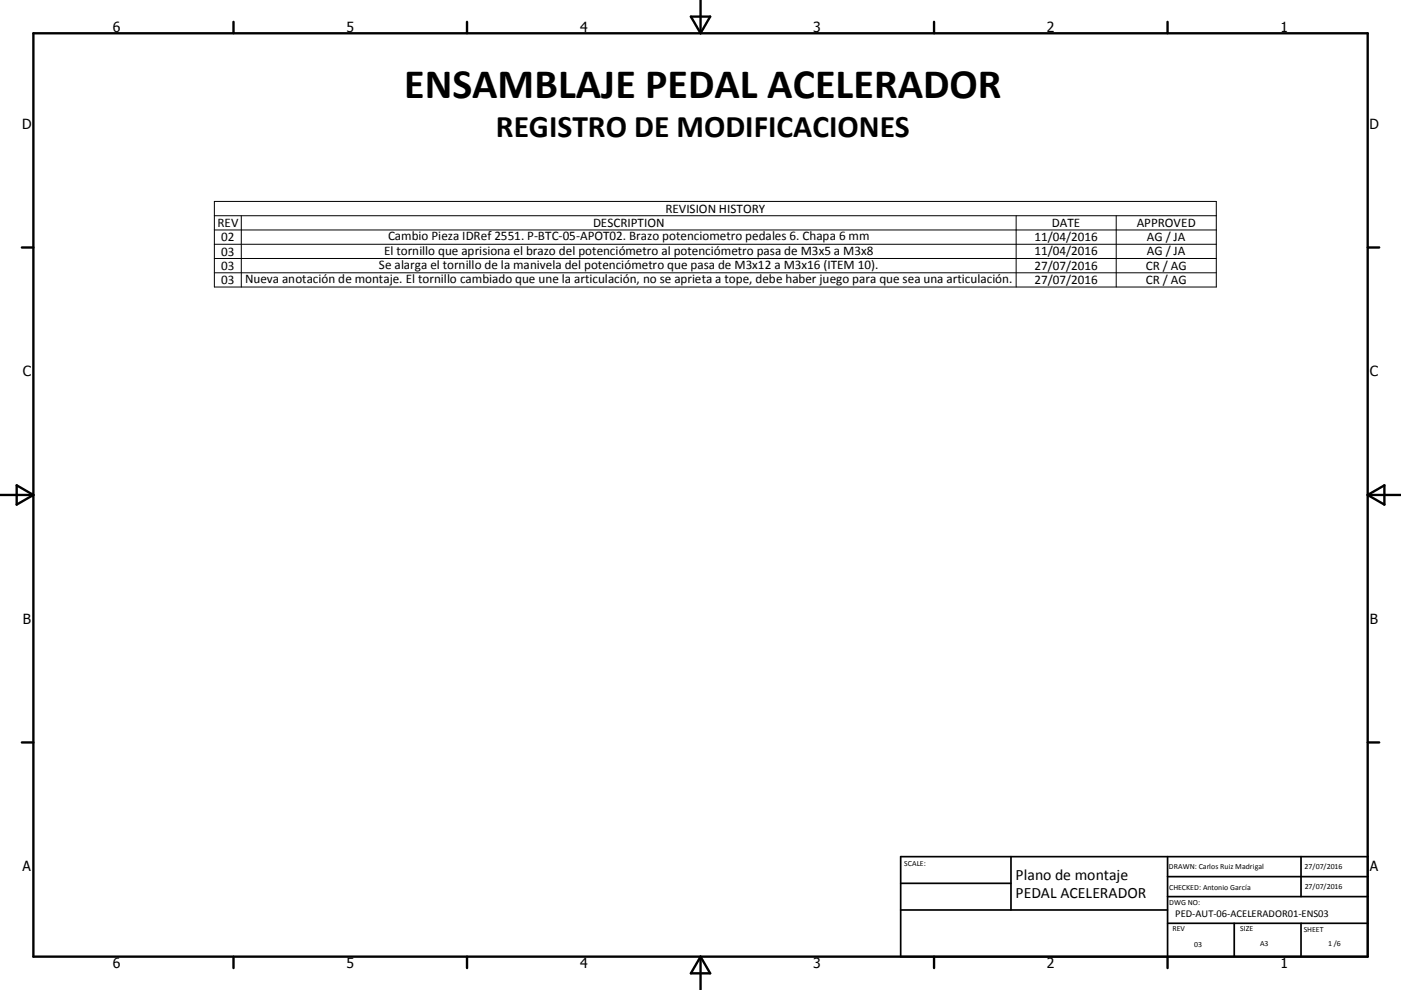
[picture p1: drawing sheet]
<svg xmlns="http://www.w3.org/2000/svg" width="420mm" height="297mm" viewBox="0 0 420 297" stroke-linecap="round" stroke-linejoin="round" font-family="sans-serif">
<defs><g id="words">
<text font-size="12.6" x="121.2" y="29.4">ENSAMBLAJE PEDAL ACELERADOR</text>
<text font-size="9.4" x="148.7" y="41.2">REGISTRO DE MODIFICACIONES</text>
<g font-size="4.7">
<text x="304.5" y="263.9">Plano de montaje</text>
<text x="304.5" y="269.3">PEDAL ACELERADOR</text>
</g>
<g font-size="4.2">
<text x="33.9" y="9.6">6</text>
<text x="103.9" y="9.6">5</text>
<text x="173.9" y="9.6">4</text>
<text x="243.8" y="9.6">3</text>
<text x="313.9" y="9.6">2</text>
<text x="383.9" y="9.6">1</text>
<text x="6.7" y="38.7">D</text>
<text x="410.5" y="38.7">D</text>
<text x="6.9" y="112.9">C</text>
<text x="410.7" y="112.9">C</text>
<text x="6.9" y="187.1">B</text>
<text x="410.7" y="187.1">B</text>
<text x="6.8" y="261.4">A</text>
<text x="410.7" y="261.4">A</text>
<text x="33.9" y="290.4">6</text>
<text x="103.9" y="290.4">5</text>
<text x="173.9" y="290.4">4</text>
<text x="243.8" y="290.4">3</text>
<text x="313.9" y="290.4">2</text>
<text x="383.9" y="290.4">1</text>
</g>
<g font-size="3.9">
<text x="199.5" y="63.8">REVISION HISTORY</text>
<text x="65.2" y="68.2">REV</text>
<text x="177.8" y="68.2">DESCRIPTION</text>
<text x="315.4" y="68.2">DATE</text>
<text x="340.8" y="68.2">APPROVED</text>
<text x="66.3" y="72.4">02</text>
<text x="66.3" y="76.7">03</text>
<text x="115.1" y="76.5">El tornillo que aprisiona el brazo del potenciómetro al potenciómetro pasa de M3x5 a M3x8</text>
<text x="116.3" y="72.1">Cambio Pieza IDRef 2551. P-BTC-05-APOT02. Brazo potenciometro pedales 6. Chapa 6 mm</text>
<text x="310.1" y="72.3">11/04/2016</text>
<text x="310.1" y="76.6">11/04/2016</text>
<text x="343.8" y="72.3">AG / JA</text>
<text x="343.8" y="76.6">AG / JA</text>
<text x="66.3" y="80.9">03</text>
<text x="113.6" y="80.7">Se alarga el tornillo de la manivela del potenciómetro que pasa de M3x12 a M3x16 (ITEM 10).</text>
<text x="310.1" y="80.9">27/07/2016</text>
<text x="343.5" y="80.9">CR / AG</text>
<text x="66.3" y="85.3">03</text>
<text x="73.5" y="85">Nueva anotación de montaje. El tornillo cambiado que une la articulación, no se aprieta a tope, debe haber juego para que sea una articulación.</text>
<text x="310.1" y="85.2">27/07/2016</text>
<text x="343.5" y="85.2">CR / AG</text>
</g>
<text font-size="3.1" x="352.3" y="275.3">PED-AUT-06-ACELERADOR01-ENS03</text>
<g font-size="2.4">
<text x="271.1" y="259.7">SCALE:</text>
<text x="350.4" y="260.8">DRAWN: Carlos Ruiz Madrigal</text>
<text x="391.1" y="260.6">27/07/2016</text>
<text x="350.5" y="267">CHECKED: Antonio García</text>
<text x="391.2" y="266.7">27/07/2016</text>
<text x="350.5" y="271.4">DWG NO:</text>
<text x="351.5" y="279.3">REV</text>
<text x="371.9" y="279.4">SIZE</text>
<text x="390.9" y="279.6">SHEET</text>
<text x="358.1" y="284.1">03</text>
<text x="377.8" y="283.9">A3</text>
<text x="398.2" y="283.8">1 /6</text>
</g>
</g></defs>
<g fill="none" stroke="#000" stroke-width=".71">
<path d="M10 10h400v277h-400zM70 6.6v3.4M140 6.6v3.4M207.1 5h5.8l-2.9 5zM210 0v10M280 6.6v3.4M350 6.6v3.4M6.6 74.2h3.4M410 74.2h3.5M0 148.5h10M5 145.6l5 2.9-5 2.9zM410 148.5h10.1"/>
<path d="M410 148.5l5.1-2.9v5.8zM6.6 222.7h3.4M410 222.7h3.5M70 287v3.4M140 287v3.4M210 287v10M210 287l2.9 5h-5.8zM280 287v3.4M350 287v3.4"/>
</g>
<path d="M270 257h140v30h-140zM303.1 257v16M350 257v30M390.1 257v12M270 265h33.1M270 273h80M350 277h60M350 269h60M350 263h60M370 277v10M390.1 277v10" fill="none" stroke="#000" stroke-width=".51"/>
<path d="M64.3 60.4h300.4v25.7h-300.4zM64.3 64.7h300.4M64.3 69h300.4M64.3 73.3h300.4M64.3 77.5h300.4M72.3 64.7v21.4M304.7 64.7v21.4M334.7 64.7v21.4M64.3 81.8h300.4" fill="none" stroke="#000" stroke-width=".3"/>
<use href="#words"/>
</svg>
